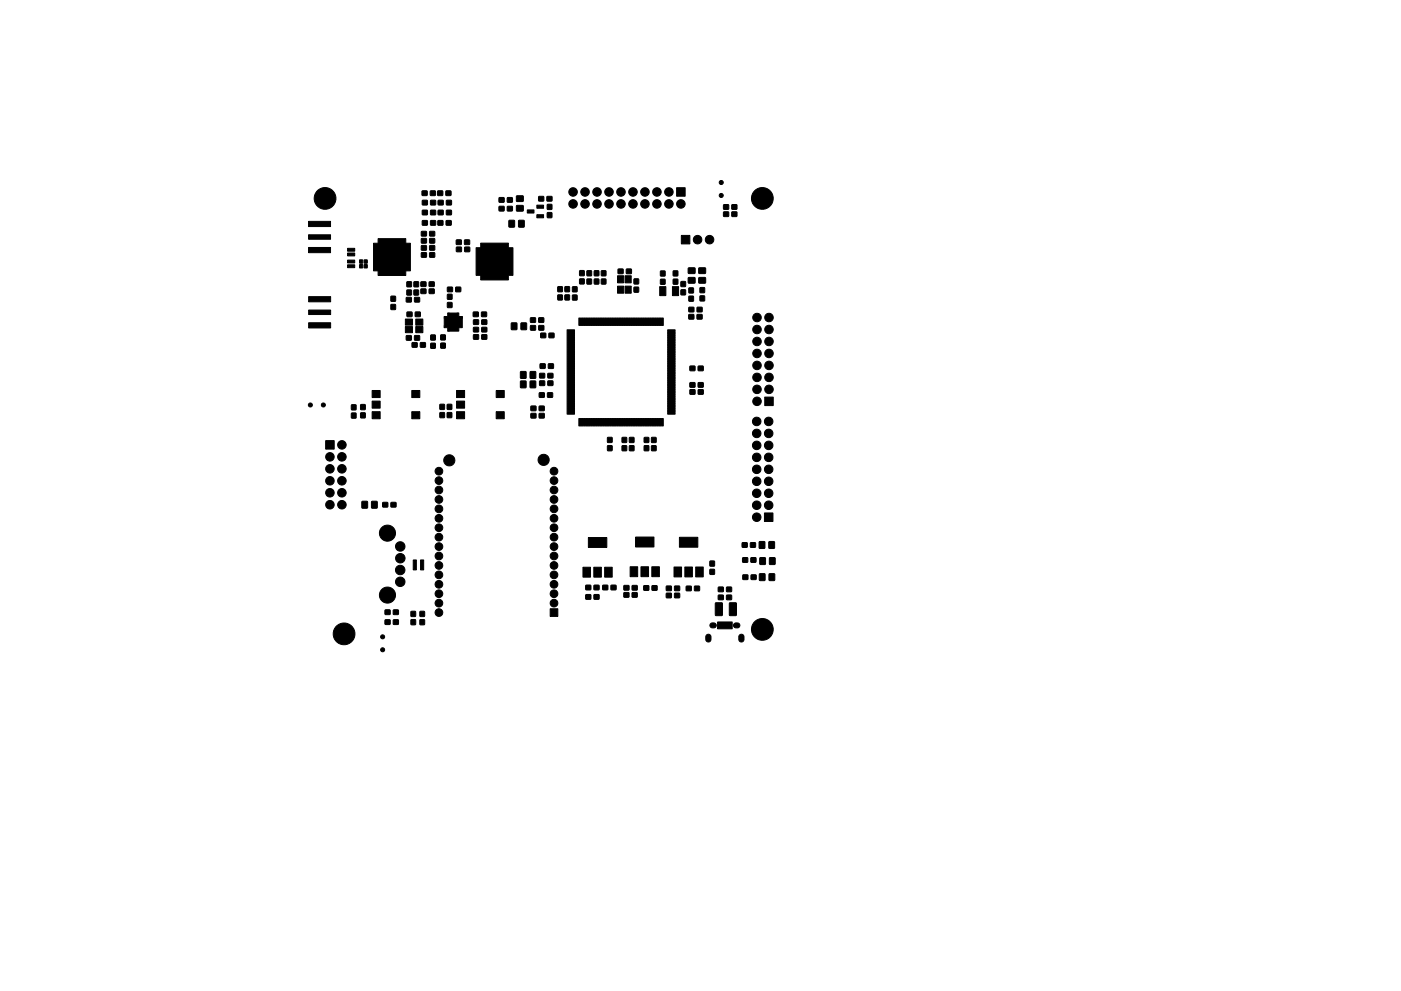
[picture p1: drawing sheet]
<svg xmlns="http://www.w3.org/2000/svg" width="297mm" height="210mm" viewBox="0 0 297 210" stroke-linecap="round" stroke-linejoin="round" font-family="sans-serif">
<g fill="#000" stroke="#000" stroke-width=".21">
<path d="M65.4 52.5h4.7v1.1h-4.7zM65.4 49.8h4.7v1h-4.7zM65.4 47h4.7v1.1h-4.7zM73.7 56.2h1.5v.6h-1.5zM73.7 55.2h1.5v.6h-1.5zM73.7 53.7h1.5v.6h-1.5zM73.7 52.7h1.5v.6h-1.5zM76.3 56.2h.6v.6h-.6zM76.3 55.2h.6v.6h-.6zM77.2 56.2h.6v.6h-.6zM77.2 55.2h.6v.6h-.6zM79.2 51.6h.9l.1-1h5.8l.1 1h.9v5.9h-.9l-.1 .9h-5.8l-.1-.9h-.9z"/>
<path d="M86.3 59.8h.9v1h-.9zM87.8 59.8h.9v1h-.9zM89.3 59.8h1v1h-1zM89.4 53.6h1v1h-1zM89.4 52.1h1v1h-1zM89.4 50.6h1v1h-1zM89.4 49.1h1v1h-1zM89.5 40.5h1v1h-1zM89.6 46.8h1v1h-1zM89.6 44.6h1v1h-1zM89.6 42.5h1v1h-1zM91 59.8h1v1h-1z"/>
<path d="M91.1 53.6h1v1h-1zM91.1 52.1h1v1h-1zM91.1 50.6h1v1h-1zM91.1 49.1h1v1h-1zM91.3 40.5h1v1h-1zM91.3 46.8h1v1h-1zM91.3 44.6h1v1h-1zM91.3 42.5h1v1h-1zM92.8 40.5h1v1h-1zM92.9 46.8h1v1h-1zM92.9 44.6h1v1h-1zM92.9 42.5h1v1h-1z"/>
<path d="M94.6 40.5h1v1h-1zM94.6 46.8h1v1h-1zM94.7 44.6h1v1h-1zM94.7 42.5h1v1h-1zM96.8 50.9h1v1h-1zM96.8 52.4h1v1h-1zM98.5 50.9h1v1h-1zM98.5 52.4h1.1v1h-1.1zM105.8 43.8h1.1v.9h-1.1zM105.8 42h1.1v.9h-1.1zM100.9 52.6l1-.1v-.9h5.9v.9l1 .1v5.8l-1 .1v.9h-5.9v-.9l-1-.1zM107.6 43.8h1v.9h-1z"/>
<path d="M107.6 42h1v.9h-1zM107.9 46.8h1.2l-.1 1.4-1.1-.1zM109.5 43.6h1.4v1.1l-1.3 .1zM109.5 41.6h1.4v1.1h-1.3zM110 46.8h1.1v1.4l-1.1-.1zM111.8 44.5h1.4v.7h-1.4zM114.2 41.7h1.1v.9h-1.1zM113.8 45.6h1.4v.6h-1.4zM113.8 43.5h1.4v.7h-1.4zM116.1 45.1h.9v1.1h-.9zM116.1 43.4h.9v1h-.9zM116 41.7h1v.9h-1z"/>
<path d="M122.9 59.2h.9v1h-.9zM122.9 57.4h.9v1.1h-.9zM124.5 59.2h.9v1h-.9zM124.5 57.5h.9v1h-.9zM126 59.2h.9v1h-.9zM126 57.5h.9v1h-.9zM127.5 59.2h.9v1h-.9zM127.5 57.5h.9v1h-.9zM131.1 57.1h1v.9h-1zM132.8 57.1h1v.9h-1zM134.4 59.2h1v1h-1zM140.1 59.3h.9v1h-.9z"/>
<path d="M140.1 57.5h.9v1h-.9zM142.8 59.2h.9v1.1h-.9zM142.8 57.5h.9v1h-.9zM144.4 59.8h.9v1h-.9zM143.5 39.8h1.8v1.8h-1.8zM144.5 49.9h1.8v1.8h-1.8zM145.9 58.9h1.4l.1 1.1-1.4 .1zM145.9 56.9l1.4-.1 .1 1.2h-1.4zM148.2 58.9h1.3l.1 1.1-1.4 .1zM148.2 56.9l1.3-.1 .1 1.2h-1.4zM153.4 45h1.1v.9h-1.1zM153.4 43.4h1.1v1h-1.1z"/>
<path d="M155.2 45h1v.9h-1zM155.2 43.4h1v1h-1zM65.4 68.5h4.7v1.1h-4.7zM65.4 65.8h4.7v.9h-4.7zM65.4 62.9h4.7v1.1h-4.7zM82.9 64.6h.9v1.1h-.9zM82.9 62.9h.9v1h-.9zM86.2 71.2h1v1h-1zM86.2 63.1h1v1h-1zM86.3 61.5h.9v1.1h-.9zM86.3 66.2h1v1h-1zM85.9 69.3h1.6v1.3h-1.6z"/>
<path d="M85.9 67.7h1.6v1.3h-1.6zM87.4 72.7h1v.9h-1zM87.8 61.5h.9v1.1h-.9zM87.9 71.2h1v1h-1zM87.9 63.1h1v1h-1zM88.1 66.2h1v1h-1zM88.1 69.3h1.6v1.3h-1.6zM88.1 67.7h1.6v1.3h-1.6zM89.1 72.7h1.1v.9h-1.1zM89.3 61.3h1v1h-1zM91 61.3h1v1h-1zM91.3 72.8h1v1.1h-1z"/>
<path d="M91.3 71.1h1v1h-1zM93.5 72.8h.9v1.1h-.9zM93.5 71.1h.9v1h-.9zM94.9 66.4h2.4v.7l.7 .1v2.3l-.7 .1v.7h-2.4v-.7l-.7-.1v-2.3l.7-.1zM94.9 64.2h.9v1h-.9zM94.9 62.4h.9v1.1h-.9zM94.9 60.9h1v1h-1zM96.6 60.9h1.1v1h-1.1zM100.4 66.2h1v1h-1zM100.4 71h1v1h-1zM100.4 69.5h1v.9h-1zM100.4 67.9h1v.9h-1z"/>
<path d="M102.1 66.2h1v1h-1zM102.2 71h1v1h-1zM102.2 69.5h1v.9h-1zM102.2 67.9h1v.9h-1zM108.4 68.5l1.2 .1-.1 1.3h-1.1zM110.4 78.9h1.1v1.4l-1.1-.1zM110.5 68.5l1.1 .1v1.3h-1.1zM112.5 67.4h1v1h-1zM112.5 69.1h1v.9h-1zM112.4 78.9h1.2l-.1 1.4-1.1-.1zM114.2 67.4h1.1v1h-1.1zM114.2 69.1h1.1v.9h-1.1z"/>
<path d="M114.4 79.2h1.1v1h-1.1zM114.5 77.2h1.1v.9h-1.1zM114.7 70.7h1v.9h-1zM116.2 79.2h1v1h-1zM116.3 77.2h1v.9h-1zM116.4 70.7h1v.9h-1zM118.3 62.6h.9v1h-.9zM118.3 60.8h.9v1.1h-.9zM119.8 62.6h.9v1h-.9zM119.8 60.8h.9v1.1h-.9zM120.2 70h1.6v17.9l-1.6-.1zM121.4 62.6h.9v1h-.9z"/>
<path d="M121.4 60.9h.9v1h-.9zM122.7 67.5h17.9v1.5h-17.8zM130.9 60.7h1.3v1.5h-1.3zM130.9 58.5h1.3v1.5h-1.3zM132.5 60.7h1.3v1.5h-1.3zM132.5 58.5h1.3v1.5h-1.3zM134.4 60.9h1v1.1h-1zM139.9 60.8h1.3v1.9h-1.3zM141.6 70h1.5v17.9l-1.5-.1zM142.6 60.8h1.3v1.9h-1.3zM144.4 61.5h.9v1h-.9zM146.1 62.9h.9v1h-.9z"/>
<path d="M146.1 61.1h.9v1h-.9zM146.1 66.7h1v1h-1zM146.1 65.2h1v.9h-1zM146.3 77.7h1v.9h-1zM147.8 66.7h1v1h-1zM147.8 65.2h1v.9h-1zM148 77.7h1.1v.9h-1.1zM148.4 62.8h1v1h-1zM148.4 61h1v1.1h-1zM69 93.5h1.9v1.8h-1.9zM74.5 87.7h1v1h-1zM74.5 85.9h1v1h-1z"/>
<path d="M76.5 87.6h.9v1h-.9zM76.5 85.9h.9v1h-.9zM78.9 87.3h1.7v1.5h-1.7zM78.9 85.1h1.7v1.5h-1.7zM78.9 82.8h1.7v1.5h-1.7zM87.3 87.3h1.7v1.5h-1.7zM87.3 82.8h1.7v1.5h-1.7zM93.3 87.6h.9v1h-.9zM93.3 85.8h.9v1h-.9zM94.8 87.6h1v1h-1zM94.8 85.8h1v1h-1zM96.8 87.3h1.7v1.5h-1.7z"/>
<path d="M96.8 85.1h1.7v1.5h-1.7zM96.8 82.8h1.7v1.5h-1.7zM105.2 87.3h1.7v1.5h-1.7zM105.2 82.8h1.7v1.5h-1.7zM110.4 80.9h1.1v1.4l-1.1-.1zM112.4 80.9h1.2l-.1 1.4-1.1-.1zM112.6 87.7h1v1h-1zM112.6 86.2h1v.9h-1zM114.3 87.7h1.1v1h-1.1zM114.3 86.2h1.1v.9h-1.1zM114.4 83.3h1v1h-1zM114.4 80.8h1.1v1h-1.1z"/>
<path d="M116.1 83.3h1v1h-1zM116.2 80.8h1v1h-1zM122.7 88.8h17.9v1.5l-17.8 .1zM128.8 94.6h1v1h-1zM128.8 92.8h1v1.1h-1zM131.9 94.6h.9v1h-.9zM131.9 92.8h.9v1.1h-.9zM133.5 94.6h.9v1h-.9zM133.5 92.8h.9v1.1h-.9zM136.6 94.6h.9v1h-.9zM136.6 92.8h.9v1.1h-.9zM138.2 94.6h.9v1h-.9z"/>
<path d="M138.2 92.8h.9v1.1h-.9zM146.3 81.2h1v.9h-1zM146.3 82.7h1v.9h-1zM148 81.2h1.1v.9h-1.1zM148 82.7h1.1v.9h-1.1zM162.1 84.2h1.8v1.8h-1.8zM76.8 106.4h1.1v1.4l-1.2-.1zM78.8 106.4h1.2l-.1 1.4-1.1-.1zM81.2 106.6h1v1h-1zM82.9 106.6h1v1h-1zM124.7 114h4v2.1h-4zM134.7 113.9h4v2.1h-4z"/>
<path d="M144 114h4v2.1h-4zM150.5 119.1h1v1h-1zM157.4 115.2h1v.9h-1zM157.5 118.3h1v1h-1zM159.1 115.2h1.1v.9h-1.1zM159.2 118.3h1.1v1h-1.1zM161 114.9l1.2 .1-.1 1.3h-1.1zM161.1 118.3l1.2 .1-.1 1.4-1.1-.1zM162.1 108.8h1.8v1.8h-1.8zM163 114.9l1.2 .1-.1 1.3h-1.1zM163.2 118.3l1.1 .1v1.4l-1.2-.1zM81.7 131.5h1v1h-1z"/>
<path d="M81.7 129.4h1v1h-1zM83.4 131.5h1v1h-1zM83.4 129.4h1v1h-1zM87.2 131.5h.9v1h-.9zM87.2 129.7h.9v1.1h-.9zM87.6 118.8h.7v2.1h-.7zM89.2 118.8h.6v2.1h-.6zM89.1 131.5h.9v1h-.9zM89.1 129.7h.9v1.1h-.9zM116.6 129.2h1.7v1.6h-1.7zM124.2 126.2h1v.9h-1zM124.2 124.2h1v.9h-1z"/>
<path d="M123.6 120.3h1.6v2.1h-1.6zM126 126.2h1v.9h-1zM126 124.2h1v.9h-1zM125.9 120.3h1.6v2.1h-1.6zM127.8 124.2h1v.9h-1zM128.2 120.3h1.6v2.1h-1.6zM129.6 124.2h1v.9h-1zM132.3 125.8h1v.9h-1zM132.3 124.2h1v1h-1zM134 125.8h1.1v.9h-1.1zM134 124.2h1.1v1h-1.1zM133.6 120.2h1.6v2.1h-1.6z"/>
<path d="M136.5 124.3h1v.9h-1zM135.9 120.2h1.6v2.1h-1.6zM138.3 124.3h1v.9h-1zM138.2 120.2h1.6v2.1h-1.6zM141.3 125.9h1v.9h-1zM141.3 124.4h1v.9h-1zM143 125.9h1.1v.9h-1.1zM143 124.4h1.1v.9h-1.1zM142.9 120.3h1.6v2.1h-1.6zM145.5 124.4h1v.9h-1zM145.2 120.3h1.6v2.1h-1.6zM147.3 124.4h1v.9h-1z"/>
<path d="M147.5 120.3h1.6v2.1h-1.6zM149.8 134.7l.4-.1 .4 .1 .1 1a.55 .55 0 0 1-.5 .5 .55 .55 0 0 1-.6-.5zM150.5 120.8h1v1h-1zM150.7 132.3l.7-.1a.53 .53 0 0 1 .5 .5 .53 .53 0 0 1-.5 .5h-.6l-.2-.2-.1-.4zM151.7 127.9h1.3l.2 .1v2.4l-.1 .2-1.4-.1zM152.3 126.3h1v.9h-1zM152.3 124.6h1v.9h-1zM154.1 126.3h1v.9h-1zM154.1 124.6h1v.9h-1zM152.1 132h3.1v1.4h-3.1zM154.7 127.9h1.3l.1 .1 .1 2.4-.2 .2-1.4-.1zM155.7 132.3l.7-.1a.53 .53 0 0 1 .5 .5 .53 .53 0 0 1-.5 .5h-.6l-.2-.2-.1-.3z"/>
<path d="M156.8 134.7l.4-.1 .4 .1 .1 1a.55 .55 0 0 1-.5 .5 .55 .55 0 0 1-.6-.5zM157.5 122h1v.9h-1zM159.3 122h1v.9h-1zM161 121.8h1.2l-.1 1.4-1.1-.1zM163.1 121.8h1.1v1.4l-1.1-.1z"/>
<circle cx="152.9" cy="38.7" r=".43"/>
<circle cx="68.9" cy="42.1" r="2.31"/>
<circle cx="121.5" cy="43.3" r=".9"/>
<circle cx="121.5" cy="40.7" r=".9"/>
<circle cx="124" cy="43.3" r=".9"/>
<circle cx="124" cy="40.7" r=".9"/>
<circle cx="126.6" cy="43.3" r=".9"/>
<circle cx="126.6" cy="40.7" r=".9"/>
<circle cx="129.1" cy="43.3" r=".9"/>
<circle cx="129.1" cy="40.7" r=".9"/>
<circle cx="131.7" cy="43.3" r=".9"/>
<circle cx="131.7" cy="40.7" r=".9"/>
<circle cx="134.2" cy="43.3" r=".9"/>
<circle cx="134.2" cy="40.7" r=".9"/>
<circle cx="136.7" cy="43.3" r=".9"/>
<circle cx="136.7" cy="40.7" r=".9"/>
<circle cx="139.3" cy="43.3" r=".9"/>
<circle cx="139.3" cy="40.7" r=".9"/>
<circle cx="141.8" cy="43.3" r=".9"/>
<circle cx="141.8" cy="40.7" r=".9"/>
<circle cx="144.4" cy="43.3" r=".9"/>
<circle cx="147.9" cy="50.9" r=".9"/>
<circle cx="150.4" cy="50.9" r=".9"/>
<circle cx="152.9" cy="41.5" r=".43"/>
<circle cx="161.6" cy="42.1" r="2.31"/>
<circle cx="160.5" cy="72.5" r=".9"/>
<circle cx="160.5" cy="67.4" r=".9"/>
<circle cx="160.5" cy="69.9" r=".9"/>
<circle cx="160.5" cy="75" r=".9"/>
<circle cx="160.5" cy="77.5" r=".9"/>
<circle cx="163" cy="72.5" r=".9"/>
<circle cx="163" cy="67.4" r=".9"/>
<circle cx="163" cy="69.9" r=".9"/>
<circle cx="163" cy="75" r=".9"/>
<circle cx="163" cy="77.5" r=".9"/>
<circle cx="65.8" cy="85.9" r=".43"/>
<circle cx="68.6" cy="85.9" r=".43"/>
<circle cx="69.9" cy="99.5" r=".9"/>
<circle cx="69.9" cy="96.9" r=".9"/>
<circle cx="72.5" cy="99.5" r=".9"/>
<circle cx="72.5" cy="94.4" r=".9"/>
<circle cx="72.5" cy="96.9" r=".9"/>
<circle cx="93.1" cy="100" r=".82"/>
<circle cx="95.3" cy="97.7" r="1.18"/>
<circle cx="115.3" cy="97.6" r="1.18"/>
<circle cx="117.5" cy="100" r=".82"/>
<circle cx="160.4" cy="92" r=".9"/>
<circle cx="160.4" cy="89.4" r=".9"/>
<circle cx="160.4" cy="99.6" r=".9"/>
<circle cx="160.4" cy="97" r=".9"/>
<circle cx="160.4" cy="94.5" r=".9"/>
<circle cx="160.5" cy="85.1" r=".9"/>
<circle cx="160.5" cy="80.1" r=".9"/>
<circle cx="160.5" cy="82.6" r=".9"/>
<circle cx="163" cy="92" r=".9"/>
<circle cx="163" cy="89.4" r=".9"/>
<circle cx="163" cy="97" r=".9"/>
<circle cx="163" cy="99.6" r=".9"/>
<circle cx="163" cy="94.5" r=".9"/>
<circle cx="163" cy="80.1" r=".9"/>
<circle cx="163" cy="82.6" r=".9"/>
<circle cx="69.9" cy="104.6" r=".9"/>
<circle cx="69.9" cy="102" r=".9"/>
<circle cx="69.9" cy="107.1" r=".9"/>
<circle cx="72.5" cy="104.6" r=".9"/>
<circle cx="72.5" cy="102" r=".9"/>
<circle cx="72.5" cy="107.1" r=".9"/>
<circle cx="82.2" cy="113.1" r="1.71"/>
<circle cx="84.9" cy="115.9" r="1"/>
<circle cx="84.9" cy="118.4" r="1"/>
<circle cx="93.1" cy="108" r=".82"/>
<circle cx="93.1" cy="112" r=".82"/>
<circle cx="93.1" cy="116" r=".82"/>
<circle cx="93.1" cy="110" r=".82"/>
<circle cx="93.1" cy="104" r=".82"/>
<circle cx="93.1" cy="106" r=".82"/>
<circle cx="93.1" cy="102" r=".82"/>
<circle cx="93.1" cy="114" r=".82"/>
<circle cx="93.1" cy="120" r=".82"/>
<circle cx="93.1" cy="118" r=".81"/>
<circle cx="117.5" cy="108" r=".82"/>
<circle cx="117.5" cy="112" r=".82"/>
<circle cx="117.5" cy="116" r=".82"/>
<circle cx="117.5" cy="110" r=".82"/>
<circle cx="117.5" cy="104" r=".82"/>
<circle cx="117.5" cy="106" r=".82"/>
<circle cx="117.5" cy="102" r=".82"/>
<circle cx="117.5" cy="114" r=".82"/>
<circle cx="117.5" cy="120" r=".82"/>
<circle cx="117.5" cy="118" r=".81"/>
<circle cx="160.4" cy="109.7" r=".9"/>
<circle cx="160.4" cy="104.7" r=".9"/>
<circle cx="160.4" cy="107.2" r=".9"/>
<circle cx="160.4" cy="102.1" r=".9"/>
<circle cx="163" cy="102.1" r=".9"/>
<circle cx="163" cy="107.2" r=".9"/>
<circle cx="163" cy="104.7" r=".9"/>
<circle cx="72.9" cy="134.5" r="2.31"/>
<circle cx="81.1" cy="137.9" r=".43"/>
<circle cx="81.1" cy="135.1" r=".43"/>
<circle cx="82.1" cy="126.3" r="1.71"/>
<circle cx="84.9" cy="120.9" r="1.01"/>
<circle cx="84.9" cy="123.4" r="1"/>
<circle cx="93.1" cy="128" r=".81"/>
<circle cx="93.1" cy="126" r=".82"/>
<circle cx="93.1" cy="124" r=".82"/>
<circle cx="93.1" cy="130" r=".82"/>
<circle cx="93.1" cy="122" r=".82"/>
<circle cx="117.5" cy="128" r=".81"/>
<circle cx="117.5" cy="126" r=".82"/>
<circle cx="117.5" cy="124" r=".82"/>
<circle cx="117.5" cy="122" r=".82"/>
<circle cx="161.6" cy="133.5" r="2.31"/>
</g>
</svg>
